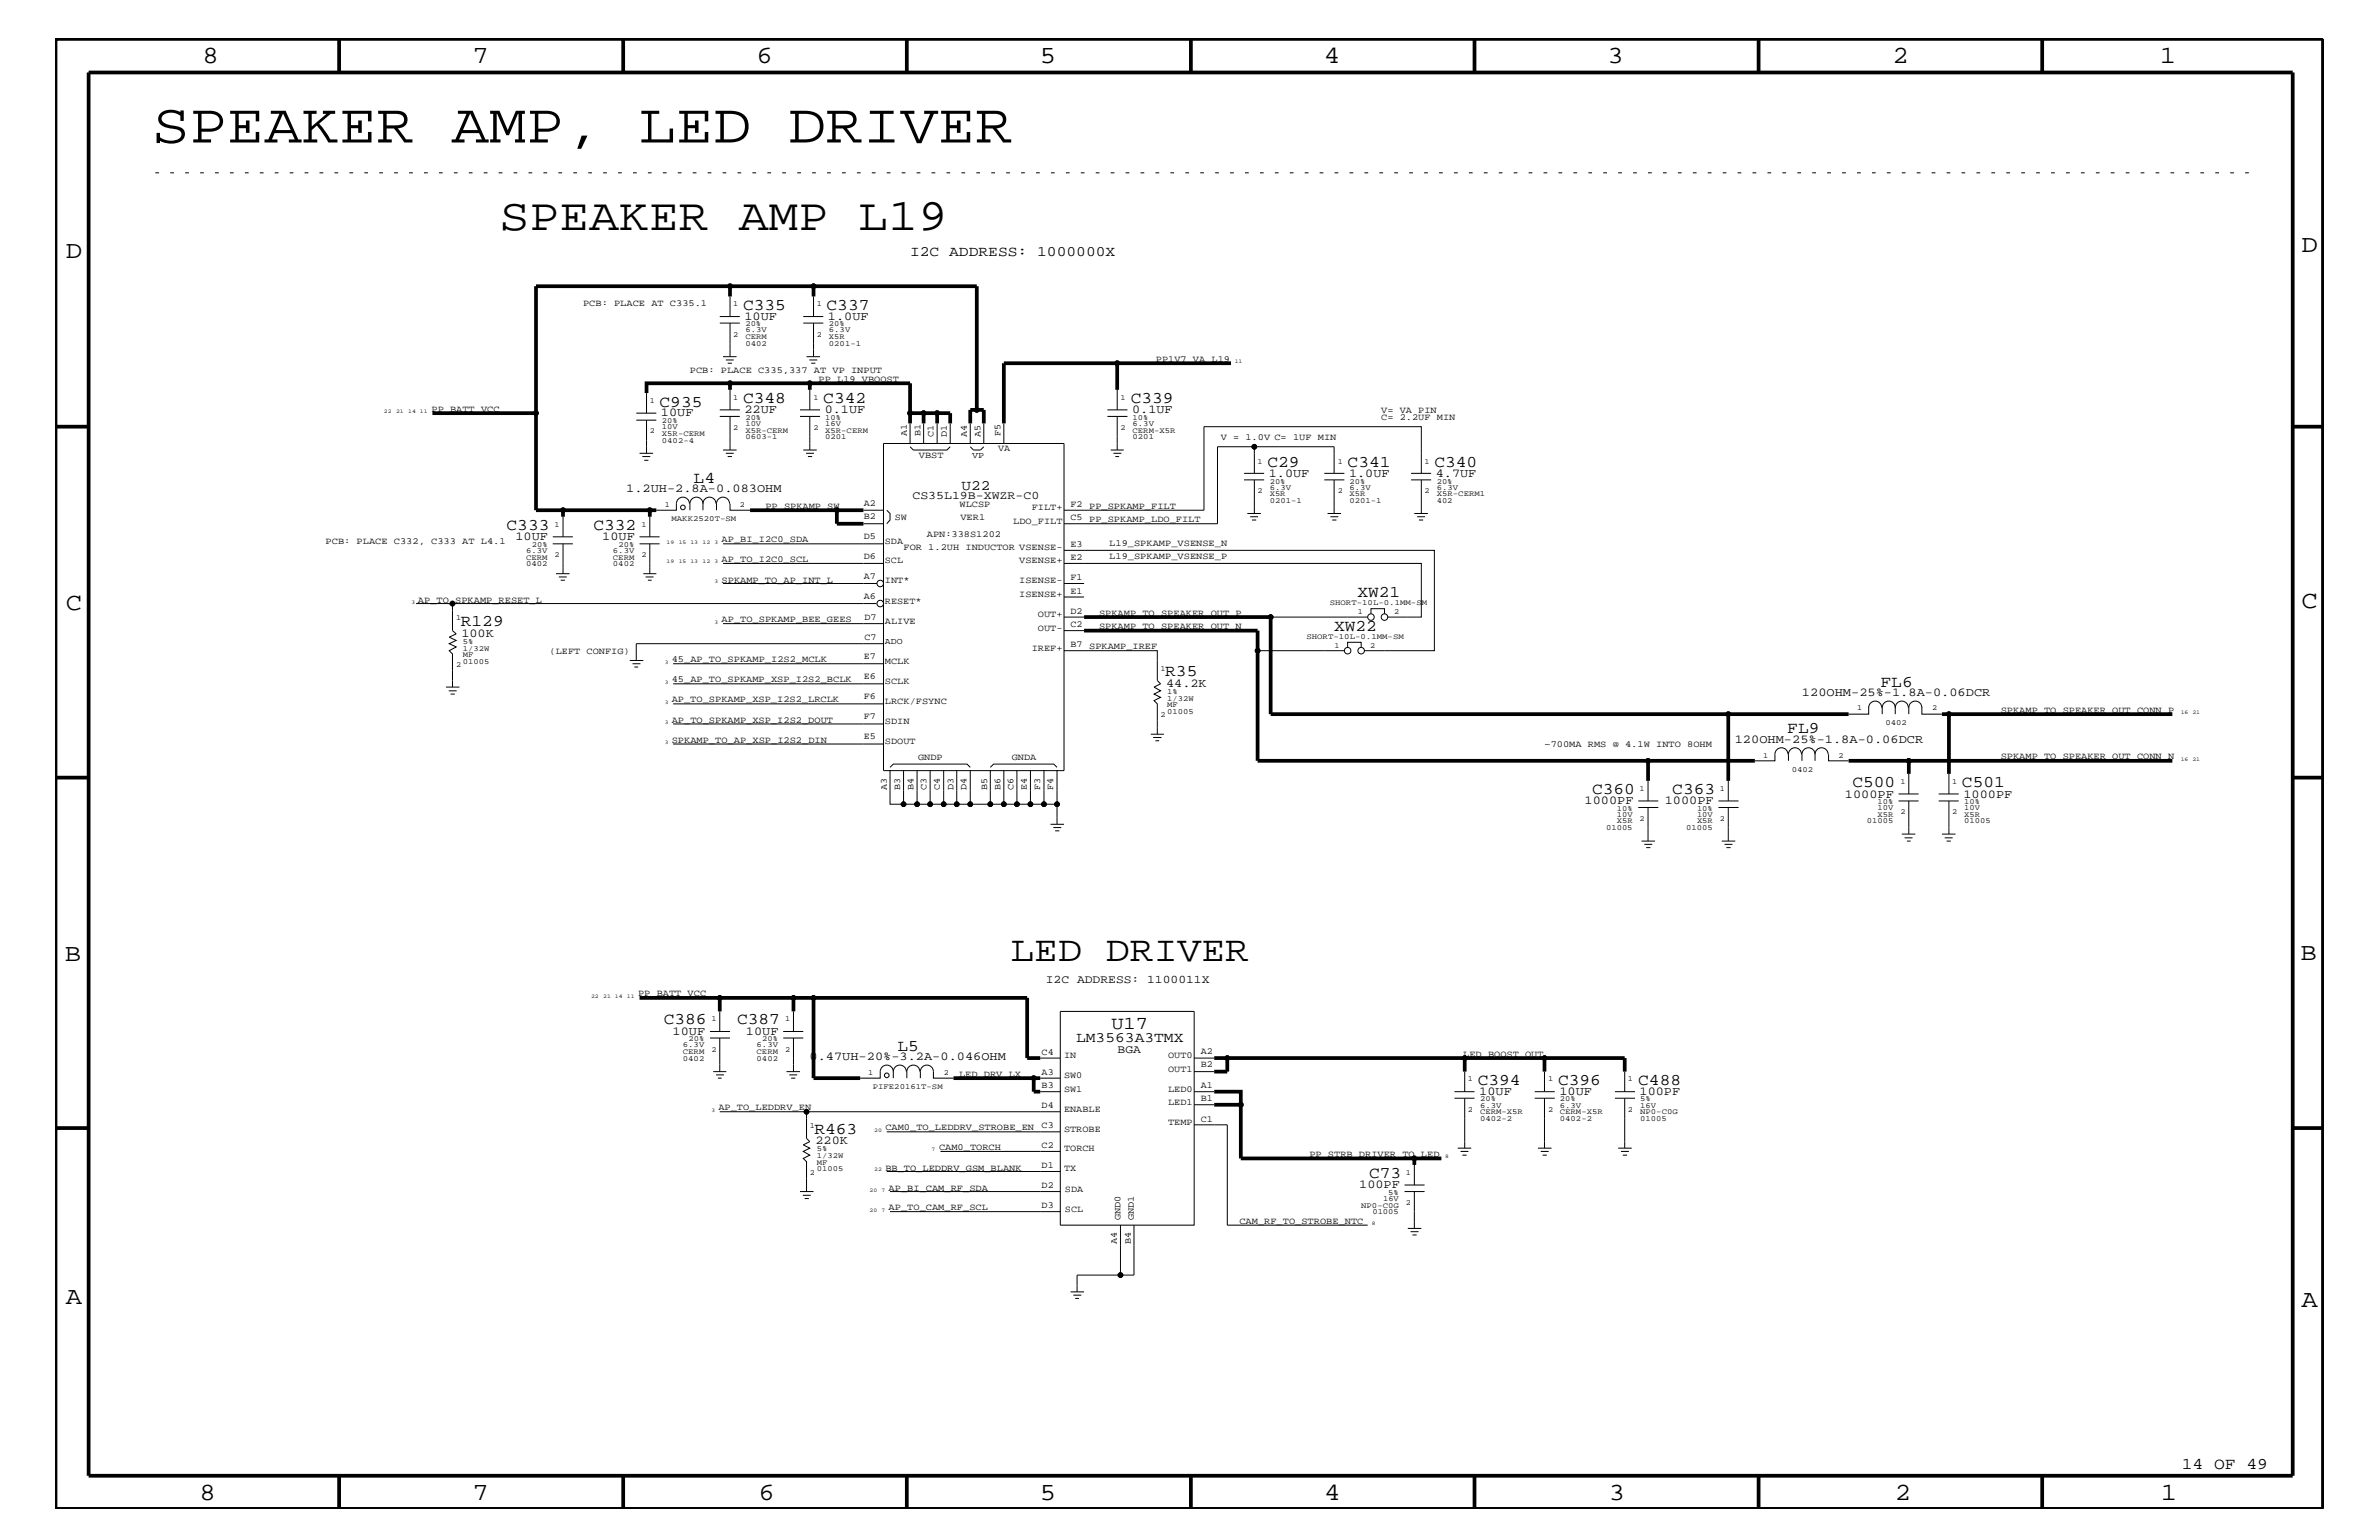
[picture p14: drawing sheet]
<svg xmlns="http://www.w3.org/2000/svg" width="432mm" height="279mm" viewBox="0 0 432 279" stroke-linecap="round" stroke-linejoin="round" font-family="sans-serif">
<defs><g id="words">
<text font-size="10.2" x="27.6" y="25.9">SPEAKER AMP, LED DRIVER</text>
<text font-size="8.2" x="90.7" y="41.7">SPEAKER AMP L19</text>
<text font-size="6.5" x="183.4" y="174.4">LED DRIVER</text>
<g font-size="4.5">
<text x="36.7" y="11.5">8</text>
<text x="85.8" y="11.5">7</text>
<text x="137.3" y="11.5">6</text>
<text x="188.7" y="11.5">5</text>
<text x="240.3" y="11.5">4</text>
<text x="291.8" y="11.5">3</text>
<text x="343.5" y="11.5">2</text>
<text x="392" y="11.5">1</text>
<text x="11.9" y="46.8">D</text>
<text x="417.7" y="45.7">D</text>
<text x="11.9" y="110.6">C</text>
<text x="417.7" y="110.3">C</text>
<text x="11.8" y="174.3">B</text>
<text x="417.6" y="174.2">B</text>
<text x="11.9" y="236.7">A</text>
<text x="417.7" y="237.1">A</text>
<text x="36.2" y="272.1">8</text>
<text x="85.8" y="272.1">7</text>
<text x="137.7" y="272.1">6</text>
<text x="188.7" y="272.1">5</text>
<text x="240.4" y="272.1">4</text>
<text x="292" y="272.1">3</text>
<text x="343.9" y="272.1">2</text>
<text x="392.2" y="272.1">1</text>
</g>
<text font-size="3.3" x="201.7" y="186.7">U17</text>
<g font-size="3">
<text x="134.9" y="56.2">C335</text>
<text x="150" y="56.2">C337</text>
<text x="119.7" y="73.8">C935</text>
<text x="134.9" y="73.2">C348</text>
<text x="149.4" y="73.2">C342</text>
<text x="205.2" y="73.2">C339</text>
<text x="125.9" y="87.6">L4</text>
<text x="230" y="84.7">C29</text>
<text x="244.6" y="84.7">C341</text>
<text x="260.3" y="84.7">C340</text>
<text x="91.9" y="96.2">C333</text>
<text x="107.7" y="96.2">C332</text>
<text x="83.7" y="113.7">R129</text>
<text x="246.4" y="108.4">XW21</text>
<text x="242.1" y="114.5">XW22</text>
<text x="211.5" y="122.7">R35</text>
<text x="341.3" y="124.6">FL6</text>
<text x="324.4" y="133">FL9</text>
<text x="336.2" y="142.9">C500</text>
<text x="356.1" y="142.9">C501</text>
<text x="289" y="144">C360</text>
<text x="303.5" y="144">C363</text>
<text x="120.5" y="185.9">C386</text>
<text x="133.8" y="185.9">C387</text>
<text x="162.9" y="190.6">L5</text>
<text x="268.2" y="196.8">C394</text>
<text x="282.8" y="196.8">C396</text>
<text x="297.3" y="196.8">C488</text>
<text x="147.8" y="205.8">R463</text>
<text x="248.5" y="213.8">C73</text>
<text x="396" y="266.5">14 OF 49</text>
</g>
<g font-size="2.6">
<text x="165.2" y="46.5">I2C ADDRESS: 1000000X</text>
<text x="174.5" y="88.9">U22</text>
<text x="195.3" y="189.1">LM3563A3TMX</text>
</g>
<g font-size="2.2">
<text x="135.1" y="58">10UF</text>
<text x="150.3" y="58">1.0UF</text>
<text x="120" y="75.6">10UF</text>
<text x="135.1" y="75">22UF</text>
<text x="149.7" y="75">0.1UF</text>
<text x="205.5" y="75">0.1UF</text>
<text x="113.7" y="89.3">1.2UH-2.8A-0.083OHM</text>
<text x="230.3" y="86.5">1.0UF</text>
<text x="244.9" y="86.5">1.0UF</text>
<text x="260.6" y="86.5">4.7UF</text>
<text x="93.6" y="98">10UF</text>
<text x="109.3" y="98">10UF</text>
<text x="83.7" y="115.5">100K</text>
<text x="211.7" y="124.6">44.2K</text>
<text x="327.1" y="126.3">120OHM-25%-1.8A-0.06DCR</text>
<text x="314.9" y="134.7">120OHM-25%-1.8A-0.06DCR</text>
<text x="287.6" y="145.9">1000PF</text>
<text x="302.2" y="145.9">1000PF</text>
<text x="334.9" y="144.7">1000PF</text>
<text x="356.4" y="144.7">1000PF</text>
<text x="122.1" y="187.7">10UF</text>
<text x="135.4" y="187.7">10UF</text>
<text x="146.9" y="192.3">0.47UH-20%-3.2A-0.046OHM</text>
<text x="268.5" y="198.7">10UF</text>
<text x="283" y="198.7">10UF</text>
<text x="297.6" y="198.7">100PF</text>
<text x="148" y="207.6">220K</text>
<text x="246.7" y="215.6">100PF</text>
</g>
<g font-size="2.1">
<text x="165.6" y="90.6">CS35L19B-XWZR-C0</text>
<text x="189.8" y="178.3">I2C ADDRESS: 1100011X</text>
<text x="202.9" y="191">BGA</text>
</g>
<g font-size="1.7">
<text x="105.8" y="55.6">PCB: PLACE AT C335.1</text>
<text x="209.8" y="65.6">PP1V7_VA_L19</text>
<text x="125.2" y="67.7">PCB: PLACE C335,337 AT VP INPUT</text>
<text x="148.6" y="69.3">PP_L19_VBOOST</text>
<text x="78.3" y="74.7">PP_BATT_VCC</text>
<text x="250.7" y="75">V= VA PIN</text>
<text x="250.7" y="76.2">C= 2.2UF MIN</text>
<text x="164.6" y="79.2" transform="rotate(-90 164.6 79.2)">A1</text>
<text x="166.8" y="83.1">VBST</text>
<text x="167" y="79.2" transform="rotate(-90 167 79.2)">B1</text>
<text x="169.4" y="79.4" transform="rotate(-90 169.4 79.4)">C1</text>
<text x="171.9" y="79.4" transform="rotate(-90 171.9 79.4)">D1</text>
<text x="175.5" y="79.4" transform="rotate(-90 175.5 79.4)">A4</text>
<text x="178" y="79.4" transform="rotate(-90 178 79.4)">A5</text>
<text x="181.2" y="81.9">VA</text>
<text x="181.6" y="79.2" transform="rotate(-90 181.6 79.2)">F5</text>
<text x="221.6" y="79.9">V = 1.0V C= 1UF MIN</text>
<text x="138.9" y="92.3">PP_SPKAMP_SW</text>
<text x="156.8" y="91.7">A2</text>
<text x="156.8" y="94.2">B2</text>
<text x="162.4" y="94.3">SW</text>
<text x="174.2" y="92.1">WLCSP</text>
<text x="174.3" y="94.3">VER1</text>
<text x="183.9" y="95">LDO_FILT</text>
<text x="187.3" y="92.6">FILT+</text>
<text x="194.3" y="92">F2 PP_SPKAMP_FILT</text>
<text x="194.3" y="94.3">C5</text>
<text x="197.7" y="94.8">PP_SPKAMP_LDO_FILT</text>
<text x="59.1" y="98.7">PCB: PLACE C332, C333 AT L4.1</text>
<text x="131" y="98.4">AP_BI_I2C0_SDA</text>
<text x="156.8" y="101.4">D6</text>
<text x="156.8" y="97.7">D5</text>
<text x="160.6" y="98.7">SDA</text>
<text x="164" y="99.9">FOR 1.2UH INDUCTOR VSENSE-</text>
<text x="168.2" y="97.4">APN:338S1202</text>
<text x="194.3" y="101.6">E2</text>
<text x="194.3" y="99.3">E3</text>
<text x="201.3" y="101.4">L19_SPKAMP_VSENSE_P</text>
<text x="201.3" y="99">L19_SPKAMP_VSENSE_N</text>
<text x="131" y="102.1">AP_TO_I2C0_SCL</text>
<text x="131" y="105.7">SPKAMP_TO_AP_INT_L</text>
<text x="156.8" y="105">A7</text>
<text x="160.6" y="102.2">SCL</text>
<text x="160.6" y="105.9">INT*</text>
<text x="185" y="105.9">ISENSE-</text>
<text x="185" y="102.2">VSENSE+</text>
<text x="194.3" y="107.7">E1</text>
<text x="194.3" y="105.3">F1</text>
<text x="75.9" y="109.3">AP_TO_SPKAMP_RESET_L</text>
<text x="131" y="112.9">AP_TO_SPKAMP_BEE_GEES</text>
<text x="156.8" y="108.7">A6</text>
<text x="156.9" y="112.6">D7</text>
<text x="160.6" y="113.1">ALIVE</text>
<text x="160.6" y="109.5">RESET*</text>
<text x="185" y="108.3">ISENSE+</text>
<text x="188.4" y="112">OUT+</text>
<text x="194.3" y="111.4">D2</text>
<text x="194.3" y="113.7">C2</text>
<text x="199.5" y="111.7">SPKAMP_TO_SPEAKER_OUT_P</text>
<text x="99.7" y="118.6">(LEFT CONFIG)</text>
<text x="156.8" y="119.6">E7</text>
<text x="156.9" y="116.2">C7</text>
<text x="187.3" y="118.1">IREF+</text>
<text x="188.4" y="114.4">OUT-</text>
<text x="194.3" y="117.4">B7</text>
<text x="197.7" y="117.8">SPKAMP_IREF</text>
<text x="199.5" y="114.2">SPKAMP_TO_SPEAKER_OUT_N</text>
<text x="121.9" y="120.2">45_AP_TO_SPKAMP_I2S2_MCLK</text>
<text x="121.9" y="123.8">45_AP_TO_SPKAMP_XSP_I2S2_BCLK</text>
<text x="156.8" y="123.2">E6</text>
<text x="160.6" y="120.4">MCLK</text>
<text x="160.6" y="124.1">SCLK</text>
<text x="121.9" y="127.5">AP_TO_SPKAMP_XSP_I2S2_LRCLK</text>
<text x="121.9" y="131.1">AP_TO_SPKAMP_XSP_I2S2_DOUT</text>
<text x="156.8" y="126.9">F6</text>
<text x="156.8" y="130.5">F7</text>
<text x="160.6" y="131.3">SDIN</text>
<text x="160.6" y="127.7">LRCK/FSYNC</text>
<text x="363.1" y="129.3">SPKAMP_TO_SPEAKER_OUT_CONN_P</text>
<text x="121.9" y="134.7">SPKAMP_TO_AP_XSP_I2S2_DIN</text>
<text x="156.8" y="134.1">E5</text>
<text x="160.6" y="135">SDOUT</text>
<text x="166.6" y="137.9">GNDP</text>
<text x="183.6" y="137.9">GNDA</text>
<text x="280.3" y="135.6">~700MA RMS @ 4.1W INTO 8OHM</text>
<text x="363.1" y="137.8">SPKAMP_TO_SPEAKER_OUT_CONN_N</text>
<text x="161" y="143.3" transform="rotate(-90 161 143.3)">A3</text>
<text x="163.4" y="143.3" transform="rotate(-90 163.4 143.3)">B3</text>
<text x="165.8" y="143.3" transform="rotate(-90 165.8 143.3)">B4</text>
<text x="168.1" y="143.4" transform="rotate(-90 168.1 143.4)">C3</text>
<text x="170.6" y="143.4" transform="rotate(-90 170.6 143.4)">C4</text>
<text x="173.1" y="143.4" transform="rotate(-90 173.1 143.4)">D3</text>
<text x="175.4" y="143.4" transform="rotate(-90 175.4 143.4)">D4</text>
<text x="179.2" y="143.3" transform="rotate(-90 179.2 143.3)">B5</text>
<text x="181.6" y="143.3" transform="rotate(-90 181.6 143.3)">B6</text>
<text x="184" y="143.4" transform="rotate(-90 184 143.4)">C6</text>
<text x="186.4" y="143.4" transform="rotate(-90 186.4 143.4)">E4</text>
<text x="188.8" y="143.4" transform="rotate(-90 188.8 143.4)">F3</text>
<text x="191.2" y="143.4" transform="rotate(-90 191.2 143.4)">F4</text>
<text x="115.8" y="180.8">PP_BATT_VCC</text>
<text x="189.1" y="191.4">C4</text>
<text x="193.1" y="192">IN</text>
<text x="212" y="192">OUT0</text>
<text x="217.9" y="191.2">A2</text>
<text x="265.6" y="191.7">LED_BOOST_OUT</text>
<text x="174.1" y="195.4">LED_DRV_LX</text>
<text x="189.1" y="195">A3</text>
<text x="189.1" y="197.4">B3</text>
<text x="193.1" y="195.6">SW0</text>
<text x="212" y="194.4">OUT1</text>
<text x="217.9" y="193.7">B2</text>
<text x="217.9" y="197.4">A1</text>
<text x="130.4" y="201.5">AP_TO_LEDDRV_EN</text>
<text x="189.1" y="201">D4</text>
<text x="193.1" y="198.1">SW1</text>
<text x="193.1" y="201.7">ENABLE</text>
<text x="212" y="198.1">LED0</text>
<text x="212" y="200.4">LED1</text>
<text x="217.9" y="203.5">C1</text>
<text x="217.9" y="199.8">B1</text>
<text x="160.7" y="205.1">CAM0_TO_LEDDRV_STROBE_EN</text>
<text x="170.4" y="208.7">CAM0_TORCH</text>
<text x="189.1" y="208.2">C2</text>
<text x="189.1" y="204.6">C3</text>
<text x="193.1" y="205.3">STROBE</text>
<text x="193.1" y="208.9">TORCH</text>
<text x="212" y="204.1">TEMP</text>
<text x="237.7" y="209.9">PP_STRB_DRIVER_TO_LED</text>
<text x="160.7" y="212.4">BB_TO_LEDDRV_GSM_BLANK</text>
<text x="189.1" y="215.5">D2</text>
<text x="189.1" y="211.9">D1</text>
<text x="193.1" y="212.5">TX</text>
<text x="161.3" y="216">AP_BI_CAM_RF_SDA</text>
<text x="161.3" y="219.6">AP_TO_CAM_RF_SCL</text>
<text x="189.1" y="219.1">D3</text>
<text x="193.3" y="219.8">SCL</text>
<text x="193.3" y="216.2">SDA</text>
<text x="203.4" y="221.4" transform="rotate(-90 203.4 221.4)">GND0</text>
<text x="205.8" y="221.4" transform="rotate(-90 205.8 221.4)">GND1</text>
<text x="202.7" y="225.7" transform="rotate(-90 202.7 225.7)">A4</text>
<text x="205.2" y="225.7" transform="rotate(-90 205.2 225.7)">B4</text>
<text x="225" y="222">CAM_RF_TO_STROBE_NTC</text>
</g>
<g font-size="1.6">
<text x="176.4" y="83.1">VP</text>
<text x="160.6" y="116.8">ADO</text>
</g>
<g font-size="1.4">
<text x="133.1" y="55.6">1</text>
<text x="135.3" y="59.2">20%</text>
<text x="148.3" y="55.6">1</text>
<text x="150.5" y="59.2">20%</text>
<text x="133.1" y="61.1">2</text>
<text x="135.3" y="60.3">6.3V</text>
<text x="135.3" y="61.5">CERM</text>
<text x="135.3" y="62.8">0402</text>
<text x="148.3" y="61.1">2</text>
<text x="150.5" y="61.5">X5R</text>
<text x="150.5" y="60.3">6.3V</text>
<text x="150.5" y="62.8">0201-1</text>
<text x="117.9" y="73.2">1</text>
<text x="120.1" y="77.9">10V</text>
<text x="120.1" y="76.8">20%</text>
<text x="133.1" y="72.6">1</text>
<text x="135.3" y="76.2">20%</text>
<text x="135.3" y="77.3">10V</text>
<text x="147.7" y="72.6">1</text>
<text x="149.8" y="77.3">16V</text>
<text x="149.8" y="76.2">10%</text>
<text x="203.4" y="72.6">1</text>
<text x="205.6" y="76.2">10%</text>
<text x="205.6" y="77.3">6.3V</text>
<text x="117.9" y="78.6">2</text>
<text x="120.1" y="80.3">0402-4</text>
<text x="120.1" y="79.1">X5R-CERM</text>
<text x="133.1" y="78">2</text>
<text x="135.3" y="79.7">0603-1</text>
<text x="135.3" y="78.5">X5R-CERM</text>
<text x="147.7" y="78">2</text>
<text x="149.8" y="79.7">0201</text>
<text x="149.8" y="78.5">X5R-CERM</text>
<text x="203.4" y="78">2</text>
<text x="205.6" y="78.5">CERM-X5R</text>
<text x="205.6" y="79.7">0201</text>
<text x="228.3" y="89.5">2</text>
<text x="228.3" y="84.1">1</text>
<text x="230.5" y="87.7">20%</text>
<text x="230.5" y="88.8">6.3V</text>
<text x="242.8" y="89.5">2</text>
<text x="242.8" y="84.1">1</text>
<text x="244.9" y="87.7">20%</text>
<text x="244.9" y="88.8">6.3V</text>
<text x="258.6" y="89.5">2</text>
<text x="258.6" y="84.1">1</text>
<text x="260.8" y="88.8">6.3V</text>
<text x="260.8" y="87.7">20%</text>
<text x="100.7" y="95.6">1</text>
<text x="116.4" y="95.6">1</text>
<text x="120.7" y="92">1</text>
<text x="121.9" y="94.5">MAKK2520T-SM</text>
<text x="134.3" y="92">2</text>
<text x="230.5" y="90">X5R</text>
<text x="230.5" y="91.2">0201-1</text>
<text x="244.9" y="91.2">0201-1</text>
<text x="244.9" y="90">X5R</text>
<text x="260.8" y="90">X5R-CERM1</text>
<text x="260.8" y="91.2">402</text>
<text x="95.5" y="100.4">6.3V</text>
<text x="95.5" y="101.5">CERM</text>
<text x="96.5" y="99.3">20%</text>
<text x="100.7" y="101">2</text>
<text x="111.3" y="100.4">6.3V</text>
<text x="111.3" y="101.5">CERM</text>
<text x="112.3" y="99.3">20%</text>
<text x="116.4" y="101">2</text>
<text x="95.5" y="102.7">0402</text>
<text x="111.3" y="102.7">0402</text>
<text x="82.8" y="112.6">1</text>
<text x="241.3" y="109.8">SHORT-10L-0.1MM-SM</text>
<text x="246.4" y="111.4">1</text>
<text x="253" y="111.4">2</text>
<text x="84" y="116.8">5%</text>
<text x="84" y="119.2">MF</text>
<text x="84" y="118.1">1/32W</text>
<text x="237.1" y="115.9">SHORT-10L-0.1MM-SM</text>
<text x="242.2" y="117.5">1</text>
<text x="248.7" y="117.5">2</text>
<text x="82.8" y="121">2</text>
<text x="84" y="120.4">01005</text>
<text x="210.7" y="121.7">1</text>
<text x="211.8" y="125.9">1%</text>
<text x="210.7" y="130.2">2</text>
<text x="211.8" y="128.3">MF</text>
<text x="211.8" y="129.6">01005</text>
<text x="211.8" y="127.1">1/32W</text>
<text x="337.1" y="128.9">1</text>
<text x="342.2" y="131.5">0402</text>
<text x="350.7" y="128.9">2</text>
<text x="320" y="137.4">1</text>
<text x="333.7" y="137.4">2</text>
<text x="297.6" y="143.5">1</text>
<text x="312.2" y="143.5">1</text>
<text x="325.2" y="140">0402</text>
<text x="344.9" y="142.3">1</text>
<text x="354.3" y="142.3">1</text>
<text x="293.5" y="149.4">X5R</text>
<text x="293.5" y="148.2">10V</text>
<text x="293.5" y="147.1">10%</text>
<text x="297.6" y="149">2</text>
<text x="308" y="147.1">10%</text>
<text x="308" y="149.4">X5R</text>
<text x="308" y="148.2">10V</text>
<text x="312.2" y="149">2</text>
<text x="338.8" y="149.4">01005</text>
<text x="340.8" y="147">10V</text>
<text x="340.8" y="148.2">X5R</text>
<text x="340.8" y="145.9">10%</text>
<text x="344.9" y="147.7">2</text>
<text x="354.3" y="147.7">2</text>
<text x="356.5" y="149.4">01005</text>
<text x="356.5" y="147">10V</text>
<text x="356.5" y="148.2">X5R</text>
<text x="356.5" y="145.9">10%</text>
<text x="291.5" y="150.7">01005</text>
<text x="306.1" y="150.7">01005</text>
<text x="129.1" y="185.3">1</text>
<text x="142.5" y="185.3">1</text>
<text x="124" y="190">6.3V</text>
<text x="124" y="191.2">CERM</text>
<text x="125" y="188.9">20%</text>
<text x="129.1" y="190.8">2</text>
<text x="137.3" y="191.2">CERM</text>
<text x="137.3" y="190">6.3V</text>
<text x="138.3" y="188.9">20%</text>
<text x="142.5" y="190.8">2</text>
<text x="124" y="192.5">0402</text>
<text x="137.3" y="192.5">0402</text>
<text x="157.6" y="195">1</text>
<text x="158.4" y="197.6">PIFE20161T-SM</text>
<text x="171.3" y="195">2</text>
<text x="266.4" y="196.2">1</text>
<text x="281" y="196.2">1</text>
<text x="295.5" y="196.2">1</text>
<text x="266.4" y="201.7">2</text>
<text x="268.6" y="199.8">20%</text>
<text x="268.6" y="200.9">6.3V</text>
<text x="268.6" y="202.1">CERM-X5R</text>
<text x="268.6" y="203.4">0402-2</text>
<text x="281" y="201.7">2</text>
<text x="283.1" y="199.8">20%</text>
<text x="283.1" y="200.9">6.3V</text>
<text x="283.1" y="202.1">CERM-X5R</text>
<text x="283.1" y="203.4">0402-2</text>
<text x="295.5" y="201.7">2</text>
<text x="297.7" y="202.1">NP0-C0G</text>
<text x="297.7" y="199.8">5%</text>
<text x="297.7" y="203.4">01005</text>
<text x="297.7" y="200.9">16V</text>
<text x="147" y="204.7">1</text>
<text x="148.3" y="208.9">5%</text>
<text x="147" y="213.2">2</text>
<text x="148.3" y="211.4">MF</text>
<text x="148.3" y="212.5">01005</text>
<text x="148.3" y="210.2">1/32W</text>
<text x="255.2" y="213.2">1</text>
<text x="247.1" y="219.1">NP0-C0G</text>
<text x="249.1" y="220.3">01005</text>
<text x="251" y="217.9">16V</text>
<text x="252" y="216.9">5%</text>
<text x="255.2" y="218.6">2</text>
</g>
<g font-size="1">
<text x="224.1" y="65.9">11</text>
<text x="69.7" y="75">22</text>
<text x="71.9" y="75">21</text>
<text x="74.1" y="75">14 11</text>
<text x="121" y="98.7">19</text>
<text x="123.2" y="98.7">15 13</text>
<text x="127.5" y="98.7">12</text>
<text x="129.7" y="98.7">3</text>
<text x="121" y="102.2">19</text>
<text x="123.2" y="102.2">15 13</text>
<text x="127.5" y="102.2">12</text>
<text x="129.7" y="102.2">3</text>
<text x="129.7" y="105.9">3</text>
<text x="74.7" y="109.5">3</text>
<text x="129.7" y="113.1">3</text>
<text x="120.6" y="120.4">3</text>
<text x="120.7" y="124.1">3</text>
<text x="120.6" y="131.3">3</text>
<text x="120.7" y="127.7">3</text>
<text x="395.8" y="129.6">16 21</text>
<text x="120.6" y="135">3</text>
<text x="395.8" y="138">16 21</text>
<text x="107.3" y="181">22</text>
<text x="109.5" y="181">21 14</text>
<text x="113.8" y="181">11</text>
<text x="129.1" y="201.7">3</text>
<text x="158.7" y="205.3">20</text>
<text x="169.1" y="208.9">7</text>
<text x="158.7" y="212.5">22</text>
<text x="262.3" y="210.2">8</text>
<text x="157.8" y="216.2">20</text>
<text x="157.8" y="219.8">20</text>
<text x="160" y="216.2">7</text>
<text x="160" y="219.8">7</text>
<text x="249" y="222.3">8</text>
</g>
</g></defs>
<g fill="none" stroke="#000" stroke-width=".18">
<path d="M130.6 58.6h3.7M130.6 57.4h3.7M132.5 53.8v3.6M132.5 58.6v6.1M145.8 58.6h3.6M145.8 57.4h3.6M147.7 53.8v3.6M147.7 58.6v6.1M115.5 76.2h3.6M115.5 75h3.6M117.3 71.3v3.7M117.3 76.2v6"/>
<path d="M130.6 75.6h3.7M130.6 74.4h3.7M131.2 64.7h2.5M131.7 65.3h1.5M132.1 65.9h.7M132.5 70.7v3.7M132.5 75.6v6M145.2 75.6h3.6M145.2 74.4h3.6M146.4 64.7h2.4M146.9 65.3h1.4M147 70.7v3.7"/>
<path d="M147 75.6v6M147.2 65.9h.8M165.2 76.8v3.7M167.6 76.8v3.7M170.1 76.8v3.7M172.5 76.8v3.7M176.1 76.8v3.7M178.6 76.8v3.7M182.2 76.8v3.7M201 75.6h3.6M201 74.4h3.6M202.8 70.7v3.7"/>
<path d="M202.8 75.6v6M100.3 98.7h3.7M100.3 97.4h3.7M102.2 93.8v3.6M102.2 98.7v5.4M116.1 82.2h2.4M116.1 98.7h3.6M116.1 97.4h3.6M116.6 82.8h1.4M116.9 83.5h.8M117.9 93.8v3.6M117.9 98.7v5.4"/>
<path d="M125.1 91.4a1.19 1.19 0 0 0-1.1-1.2 1.19 1.19 0 0 0-1.2 1.2v1.2h-3.7M127.6 91.4a1.19 1.19 0 0 1 1.2-1.2 1.19 1.19 0 0 1 1.2 1.2M127.6 91.4a1.19 1.19 0 0 0-1.2-1.2 1.19 1.19 0 0 0-1.2 1.2v1.2M127.6 91.4v1.2M131.2 81.6h2.5M131.2 98.7h29.2M131.7 82.2h1.5M132.1 82.8h.7M132.4 91.4a1.19 1.19 0 0 0-1.2-1.2 1.19 1.19 0 0 0-1.2 1.2v1.2M132.5 91.4v1.2h3.6M145.8 81.6h2.5M146.3 82.2h1.4"/>
<path d="M146.6 82.8h.8M156.7 95h3.7M156.7 92.6h3.7M160.4 80.5h32.7v59.3h-32.7zM161 92.6l.5 .6v1.1l-.5 .7M165.2 81.1l.6 .5h6.1l.6-.5M176.1 81.1l.6 .5h1.3l.6-.5M193.1 99.9h67.3v18.2h-12.7M201.6 81.6h2.4M202.1 82.2h1.4M202.4 82.8h.7M225.8 87.1h3.6"/>
<path d="M225.8 85.9h3.6M226.4 93.2h2.5M226.9 93.8h1.4M227.2 94.3h.8M227.7 85.9v-4.8h14.4v4.8M227.7 81.1h-6.7v13.9h-27.9M227.7 87.1v6.1M240.4 87.1h3.6M240.4 85.9h3.6M241 93.2h2.4M241.5 93.8h1.4M241.8 94.3h.8"/>
<path d="M242.1 87.1v6.1M256.1 87.1h3.7M256.1 85.9h3.7M256.7 93.2h2.5M257.2 93.8h1.5M257.6 94.3h.7M258 85.9v-8.5h-39.5v15.2h-25.4M258 87.1v6.1M75.5 109.5h6.6v4.9l.7 .6-1.3 .6 1.3 .6-1.3 .6 1.3 .6-1.3 .7 .6 .5v6.1M82.1 109.5h77M100.9 104.1h2.5M101.4 104.7h1.5"/>
<path d="M101.8 105.3h.7M114.3 119.8h2.5M116.8 104.1h2.3M117.2 104.7h1.4M117.6 105.3h.7M131.2 102.2h29.2M131.2 113.1h29.2M131.2 105.9h28M160.4 116.8h-44.9v3M193.1 118.1h17v5.4l.6 .6-1.2 .6 1.2 .6-1.2 .6 1.2 .6-1.2 .6 .6 .6v5.5M193.1 102.2h64.9v9.8h-6.1M193.1 108.3h3.7"/>
<path d="M193.1 105.9h3.7M193.1 112h3.7M193.1 114.4h3.7M228.3 118.1h15.7M230.6 112h17.6M244.6 117.4v-.9h2.5v.9M248.8 111.4v-1h2.5v1M80.9 124.7h2.5M81.4 125.3h1.5M81.8 125.9h.8M114.8 120.4h1.4M115.1 121h.7"/>
<path d="M122.2 135h38.2M122.2 131.3h38.2M122.2 127.7h38.2M122.2 124.1h38.2M122.2 120.4h38.2M161.5 139.2l.6-.6h13.4l.6 .6M161.5 139.8v6.1h2.5M164 139.8v6.1M166.5 139.8v6.1h2.3M168.8 139.8v6.1M171.3 139.8v6.1h2.4v-6.1M176.1 139.8v6.1"/>
<path d="M179.7 139.2l.6-.6h11l.6 .6M179.7 139.8v6.1h2.5v-6.1M184.6 139.8v6.1h2.4v-6.1M189.5 139.8v6.1M191.9 139.8v9.7M208.9 133.2h2.3M209.3 133.8h1.5M209.7 134.4h.7M324.5 136.8a1.19 1.19 0 0 0-1.2-1.1 1.19 1.19 0 0 0-1.1 1.1v1.2h-3.7M327 136.8a1.19 1.19 0 0 0-1.2-1.1 1.19 1.19 0 0 0-1.2 1.1v1.2M329.4 136.8a1.19 1.19 0 0 0-1.1-1.1 1.19 1.19 0 0 0-1.2 1.1v1.2M329.4 136.8a1.19 1.19 0 0 1 1.2-1.1 1.19 1.19 0 0 1 1.2 1.1"/>
<path d="M329.4 136.8v1.2M331.9 136.8v1.2h3.6M339.2 128.3v1.3h-3.7M339.2 128.4a1.19 1.19 0 0 1 1.2-1.2 1.19 1.19 0 0 1 1.1 1.2M341.6 128.4a1.19 1.19 0 0 1 1.2-1.2 1.19 1.19 0 0 1 1.2 1.2 1.19 1.19 0 0 1 1.2-1.2 1.19 1.19 0 0 1 1.2 1.2M341.6 128.3v1.3M344 128.3v1.3M346.5 128.4a1.19 1.19 0 0 1 1.1-1.2 1.19 1.19 0 0 1 1.2 1.2M346.5 128.3v1.3M348.8 128.3v1.3h3.7M164 145.9h2.5M168.8 145.9h2.5"/>
<path d="M173.7 145.9h6M182.2 145.9h2.4M187 145.9h4.9M190.7 149.5h2.4M191.2 150.1h1.4M191.5 150.7h.8M297.3 145.3h3.7M297.3 146.5h3.7M297.9 152.6h2.5M298.5 153.2h1.4M298.8 153.8h.8M299.1 141.7v3.6"/>
<path d="M299.1 146.5v6.1M311.9 145.3h3.7M311.9 146.5h3.7M312.5 152.6h2.5M313 153.2h1.5M313.4 153.8h.7M313.7 141.7v3.6M313.7 146.5v6.1M344.6 145.3h3.6M344.6 144h3.6M345.2 151.3h2.4M345.7 152h1.4"/>
<path d="M346.1 152.6h.7M346.5 140.4v3.6M346.5 145.3v6M351.9 145.3h3.6M351.9 144h3.6M352.5 151.3h2.4M353 152h1.4M353.3 152.6h.8M353.7 140.4v3.6M353.7 145.3v6M128.9 188.3h3.6M128.9 187.1h3.6"/>
<path d="M129.5 194.4h2.3M130 195h1.4M130.3 195.6h.7M130.6 183.5v3.6M130.6 188.3v6.1M142.2 188.3h3.6M142.2 187.1h3.6M142.7 194.4h2.5M143.3 195h1.4M143.6 195.6h.8M144 183.5v3.6M144 188.3v6.1"/>
<path d="M162.1 194.4a1.19 1.19 0 0 0-1.1-1.2 1.19 1.19 0 0 0-1.2 1.2v1.2h-3.7M162.1 194.4a1.19 1.19 0 0 1 1.2-1.2 1.19 1.19 0 0 1 1.2 1.2M162.1 194.4v1.2M167 194.4a1.19 1.19 0 0 0-1.2-1.2 1.19 1.19 0 0 0-1.2 1.2v1.2M167 195.6v-1.2a1.19 1.19 0 0 1 1.2-1.2 1.19 1.19 0 0 1 1.2 1.2v1.2h3.7M188.8 198.1h3.6M188.8 195.6h3.6M188.8 192h3.6M192.4 183.5h24.3v38.8h-24.3zM216.7 198.1h3.7M216.7 194.4h3.7M216.7 192h3.7"/>
<path d="M264 199.2h3.6M264 198.1h3.6M265.9 194.4v3.7M265.9 199.2v9.1M278.6 199.2h3.6M278.6 198.1h3.6M280.3 194.4v3.7M280.3 199.2v9.1M293.1 199.2h3.7M293.1 198.1h3.7M294.9 194.4v3.7M294.9 199.2v9.1"/>
<path d="M130.6 201.7h61.8M145.2 216.2h2.5M145.7 216.9h1.5M146.1 217.5h.7M146.4 201.7v4.8l.6 .6-1.2 .6 1.2 .6-1.2 .6 1.2 .7-1.2 .6 .6 .6v5.4M161 205.3h31.4M161 212.5h31.4M161.5 216.2h30.9M161.5 219.8h30.9M170.7 208.9h21.7M216.7 200.4h3.7M216.7 204.1h6.1v18.2h25.4"/>
<path d="M254.9 216.2h3.7M254.9 215h3.7M256.7 211.4v3.6M256.7 216.2v6.7M264.6 208.3h2.4M265.1 208.9h1.4M265.4 209.6h.8M279.1 208.3h2.5M279.7 208.9h1.4M280 209.6h.8M293.7 208.3h2.5M294.2 208.9h1.5"/>
<path d="M294.6 209.6h.7M194.3 234.4h2.5M194.8 235h1.5M195.2 235.6h.6M203.4 222.3v9M205.8 222.3v9h-10.3v3.1M255.5 222.9h2.5M256 223.5h1.5M256.4 224.1h.7"/>
<circle cx="132.5" cy="51.9" r=".42"/>
<circle cx="147.7" cy="51.9" r=".42"/>
<circle cx="97.3" cy="75" r=".42"/>
<circle cx="132.5" cy="69.5" r=".42"/>
<circle cx="147" cy="69.5" r=".42"/>
<circle cx="165.2" cy="75" r=".42"/>
<circle cx="167.6" cy="75" r=".42"/>
<circle cx="170.1" cy="75" r=".42"/>
<circle cx="177.3" cy="74.4" r=".42"/>
<circle cx="202.8" cy="65.9" r=".42"/>
<circle cx="102.2" cy="92.6" r=".42"/>
<circle cx="117.9" cy="92.6" r=".42"/>
<circle cx="124" cy="92.1" r=".42"/>
<circle cx="151.9" cy="92.6" r=".42"/>
<circle cx="227.7" cy="81.1" r=".42"/>
<circle cx="82.1" cy="109.5" r=".42"/>
<circle cx="159.8" cy="105.9" r=".59"/>
<circle cx="159.8" cy="109.5" r=".59"/>
<circle cx="228.3" cy="118.1" r=".42"/>
<circle cx="230.6" cy="112" r=".42"/>
<circle cx="244.6" cy="118.1" r=".59"/>
<circle cx="247.1" cy="118.1" r=".59"/>
<circle cx="248.8" cy="112" r=".59"/>
<circle cx="251.3" cy="112" r=".59"/>
<circle cx="299.1" cy="138" r=".42"/>
<circle cx="313.7" cy="129.6" r=".42"/>
<circle cx="346.5" cy="138" r=".42"/>
<circle cx="353.7" cy="129.6" r=".42"/>
<circle cx="164" cy="145.9" r=".42"/>
<circle cx="166.5" cy="145.9" r=".42"/>
<circle cx="168.8" cy="145.9" r=".42"/>
<circle cx="171.3" cy="145.9" r=".42"/>
<circle cx="173.7" cy="145.9" r=".42"/>
<circle cx="176.1" cy="145.9" r=".42"/>
<circle cx="179.7" cy="145.9" r=".42"/>
<circle cx="182.2" cy="145.9" r=".42"/>
<circle cx="184.6" cy="145.9" r=".42"/>
<circle cx="187" cy="145.9" r=".42"/>
<circle cx="189.5" cy="145.9" r=".42"/>
<circle cx="191.9" cy="145.9" r=".42"/>
<circle cx="130.6" cy="181" r=".42"/>
<circle cx="144" cy="181" r=".42"/>
<circle cx="147.7" cy="181" r=".42"/>
<circle cx="161" cy="195.1" r=".42"/>
<circle cx="187.6" cy="195.6" r=".42"/>
<circle cx="222.8" cy="192" r=".42"/>
<circle cx="265.9" cy="192" r=".42"/>
<circle cx="280.3" cy="192" r=".42"/>
<circle cx="146.4" cy="201.7" r=".42"/>
<circle cx="225.2" cy="200.4" r=".42"/>
<circle cx="256.7" cy="210.2" r=".42"/>
<circle cx="203.4" cy="231.3" r=".42"/>
</g>
<g fill="none" stroke="#000" stroke-width=".68" stroke-linecap="butt">
<path d="M10.1 7.1h411.5v266.7h-411.5zM16.1 13.2h400v254.5h-400zM61.6 7.1v6.1M113.1 7.1v6.1M164.6 7.1v6.1M216.2 7.1v6.1M267.6 7.1v6.1M319.2 7.1v6.1M370.7 7.1v6.1M132.5 51.9v1.9M147.7 51.9v1.9M10.1 77.4h6"/>
<path d="M78.5 75h18.8M132.5 70.7v-1.2h-15.2v1.8M132.5 69.5h32.7v7.3M147 69.5v1.2M165.2 75h7.3v1.8M167.6 75v1.8M170.1 75v1.8M176.1 76.8v-2.4h2.5v2.4M177.3 74.4v-22.5h-80v40.7h20.6M202.8 70.7v-4.8h-20.6v10.9M202.8 65.9h20.6M416.1 77.4h5.5"/>
<path d="M102.2 92.6v1.2M119.1 92.6h-1.2v1.2M136.1 92.6h20.6M151.9 92.6v2.4h4.8M196.8 112h33.8v17.6h83.1M196.8 114.4h31.5v23.6h90.2M299.1 138v3.7M335.5 129.6h-21.8v12.1M335.5 138h58.8M346.5 138v2.4M352.5 129.6h41.8M353.7 129.6v10.8"/>
<path d="M10.1 141.1h6M416.1 141.1h5.5M116.1 181h14.5M144 181h-13.4v2.5M147.7 181h-3.7v2.5M147.7 181h38.7v11h2.4M147.7 181v14.6h8.4M173.1 195.6h15.7M187.6 195.6v2.5h1.2M220.4 198.1h4.8v2.3M220.4 194.4h2.4v-2.4h43.1v2.4M220.4 192h2.4"/>
<path d="M265.9 192h14.4v2.4M280.3 192h14.6v2.4M10.1 204.7h6M220.4 200.4h4.8v9.8h36.4M256.7 210.2v1.2M416.1 204.7h5.5M61.6 267.7v6.1M113.1 267.7v6.1M164.6 267.7v6.1M216.2 268v5.8M267.6 267.7v6.1M319.2 267.7v6.1"/>
<path d="M370.7 267.7v6.1"/>
</g>
<path d="M28.2 31.4h381.2" fill="none" stroke="#000" stroke-width=".18" stroke-dasharray=".7 2" stroke-linecap="butt"/>
<g fill="#000">
<circle cx="132.5" cy="51.9" r=".42"/>
<circle cx="147.7" cy="51.9" r=".42"/>
<circle cx="97.3" cy="75" r=".42"/>
<circle cx="132.5" cy="69.5" r=".42"/>
<circle cx="147" cy="69.5" r=".42"/>
<circle cx="165.2" cy="75" r=".42"/>
<circle cx="167.6" cy="75" r=".42"/>
<circle cx="170.1" cy="75" r=".42"/>
<circle cx="177.3" cy="74.4" r=".42"/>
<circle cx="202.8" cy="65.9" r=".42"/>
<circle cx="102.2" cy="92.6" r=".42"/>
<circle cx="117.9" cy="92.6" r=".42"/>
<circle cx="151.9" cy="92.6" r=".42"/>
<circle cx="227.7" cy="81.1" r=".42"/>
<circle cx="82.1" cy="109.5" r=".42"/>
<circle cx="228.3" cy="118.1" r=".42"/>
<circle cx="230.6" cy="112" r=".42"/>
<circle cx="299.1" cy="138" r=".42"/>
<circle cx="313.7" cy="129.6" r=".42"/>
<circle cx="346.5" cy="138" r=".42"/>
<circle cx="353.7" cy="129.6" r=".42"/>
<circle cx="164" cy="145.9" r=".42"/>
<circle cx="166.5" cy="145.9" r=".42"/>
<circle cx="168.8" cy="145.9" r=".42"/>
<circle cx="171.3" cy="145.9" r=".42"/>
<circle cx="173.7" cy="145.9" r=".42"/>
<circle cx="176.1" cy="145.9" r=".42"/>
<circle cx="179.7" cy="145.9" r=".42"/>
<circle cx="182.2" cy="145.9" r=".42"/>
<circle cx="184.6" cy="145.9" r=".42"/>
<circle cx="187" cy="145.9" r=".42"/>
<circle cx="189.5" cy="145.9" r=".42"/>
<circle cx="191.9" cy="145.9" r=".42"/>
<circle cx="130.6" cy="181" r=".42"/>
<circle cx="144" cy="181" r=".42"/>
<circle cx="147.7" cy="181" r=".42"/>
<circle cx="187.6" cy="195.6" r=".42"/>
<circle cx="222.8" cy="192" r=".42"/>
<circle cx="265.9" cy="192" r=".42"/>
<circle cx="280.3" cy="192" r=".42"/>
<circle cx="146.4" cy="201.7" r=".42"/>
<circle cx="225.2" cy="200.4" r=".42"/>
<circle cx="256.7" cy="210.2" r=".42"/>
<circle cx="203.4" cy="231.3" r=".42"/>
</g>
<use href="#words"/>
</svg>
